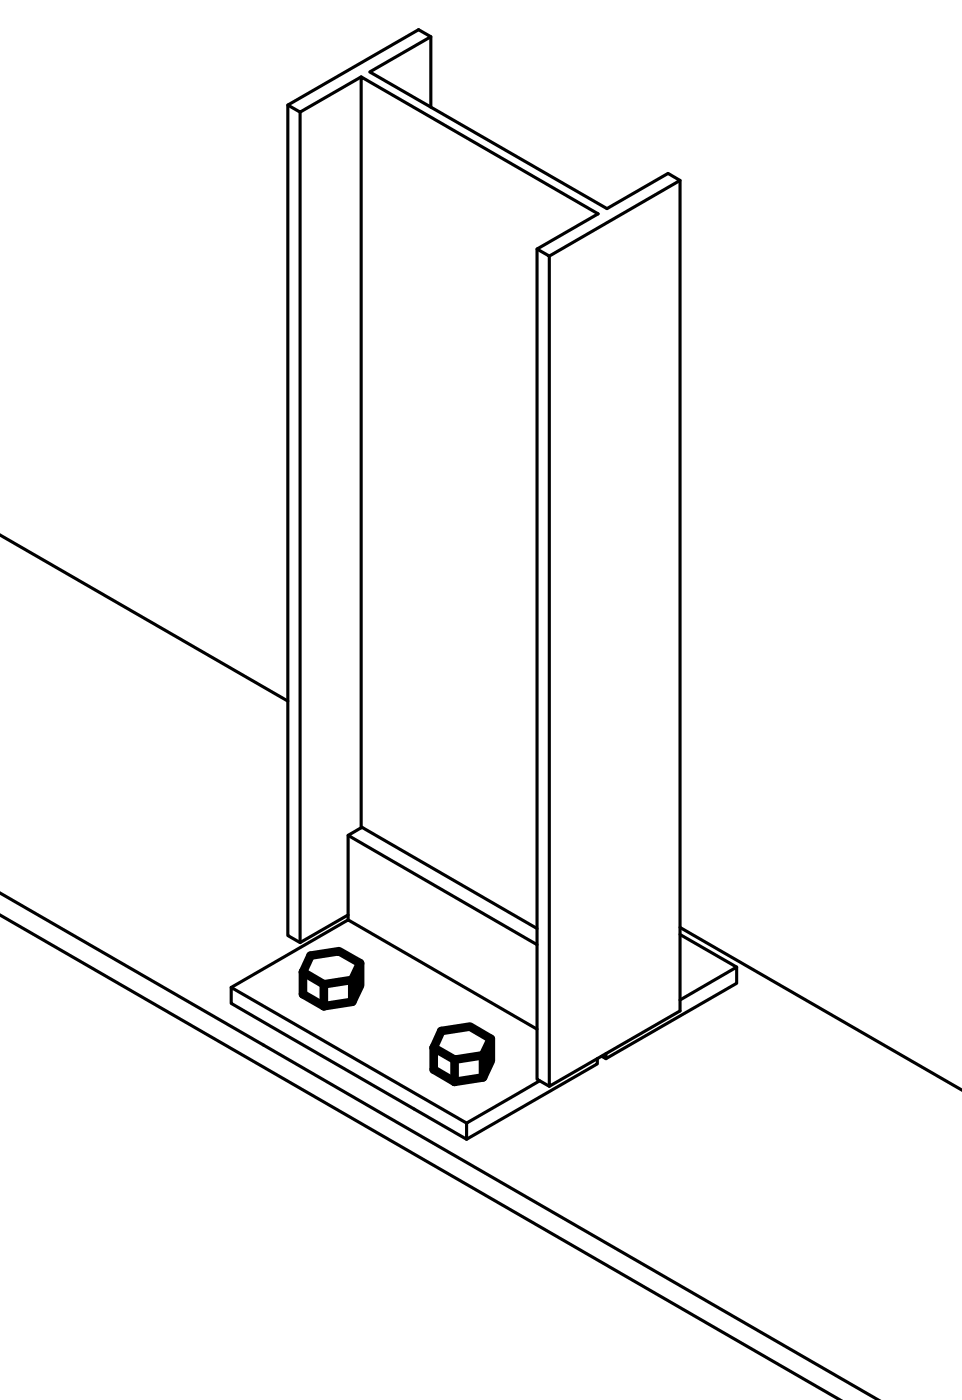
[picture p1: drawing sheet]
<svg xmlns="http://www.w3.org/2000/svg" width="78mm" height="114mm" viewBox="0 0 78 114" stroke-linecap="round" stroke-linejoin="round" font-family="sans-serif">
<!-- layer: Beams -->
<g fill="none" stroke="#000" stroke-width=".25">
<path d="M23.3 8.5v67.4l1 .6 3.9-2.3M24.3 9.1v67.4M29.3 6.2l-5 2.9-1-.6 10.7-6.1 .9 .6-4.9 2.8 19.2 11.1 5-2.8 1 .5-10.6 6.2M34.9 3v5.7M55.2 14.6v67.4l-10.6 6.2v-67.4l-1-.6 4.9-2.8-19.2-11.2v61M43.6 20.2v67.4l1 .6M-.1 43.4l23.4 13.5M-.1 72.4l71.4 41.3M0 74.2l68.2 39.5M28.2 67.8v6.9M43.6 75.3l-14.2-8.2-1.2 .7 15.4 8.9M55.2 75.8l4.6 2.7"/>
<path d="M55.2 75.3l22.9 13.2M18.8 80.1l9.4-5.4 15.4 8.8M43.8 87.7l-6 3.4v1.4M48.5 85.9v.4l-10.7 6.2-19-11.1v-1.3l19 11M48.8 85.7l.3 .2M55.2 81.1l4.6-2.6v1.3l-10.7 6.1v-.4"/>
</g>
<path d="M24.6 78.9l.6-1.3 2.3-.4 1.7 1v1.8l-.6 1.3-2.3 .4M24.6 78.9v1.8l1.7 1M26.3 79.9v1.8M28.6 79.5v1.8M29.2 78.2l-.6 1.3-2.3 .4-1.7-1M35.2 85l.6-1.3 2.3-.4 1.7 1v1.8l-.6 1.3-2.3 .4M35.2 85v1.8l1.7 1M36.9 86v1.8M39.2 85.6v1.8M39.8 84.3l-.6 1.3-2.3 .4-1.7-1" fill="none" stroke="#000" stroke-width=".7"/>
</svg>
